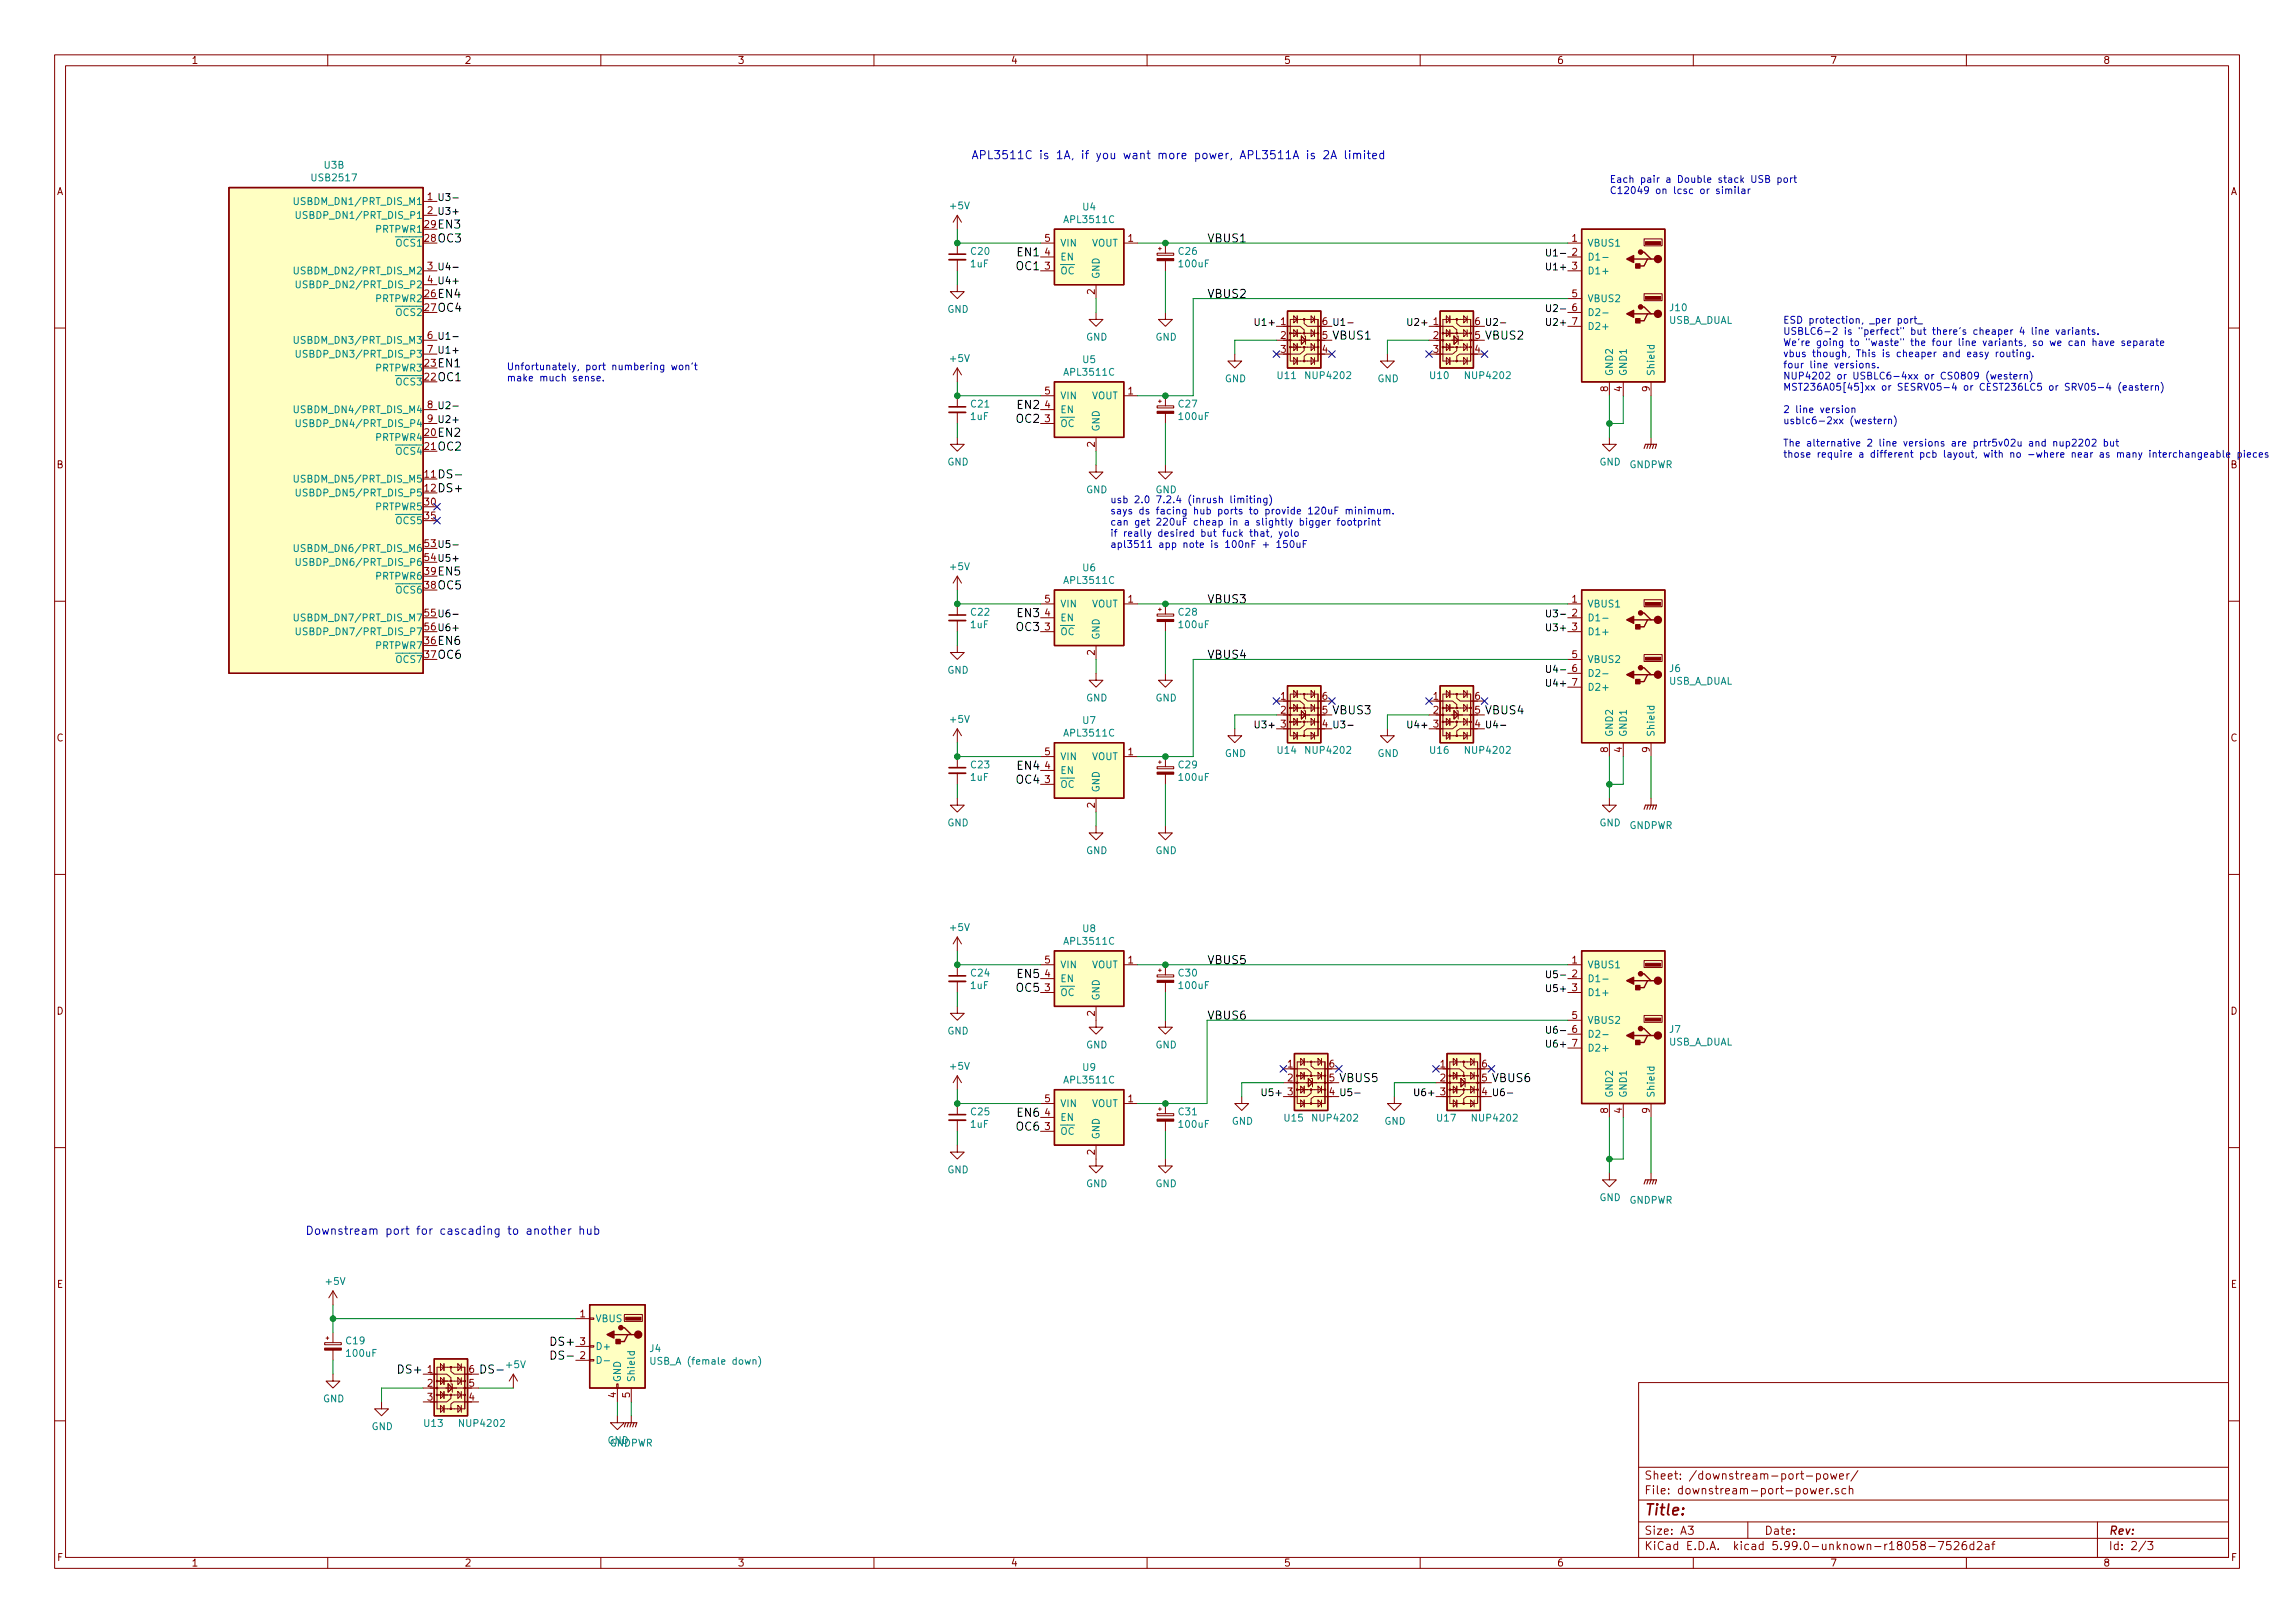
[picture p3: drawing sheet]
<svg xmlns="http://www.w3.org/2000/svg" width="420mm" height="297mm" viewBox="0 0 420 297" stroke-linecap="round" stroke-linejoin="round" font-family="sans-serif">
<defs><g id="words">
<text font-size="2.8" fill="#840000" x="301" y="277.3">Title:</text>
<g font-size="2.1" fill="#0000c2">
<text x="177.8" y="29.1">APL3511C is 1A, if you want more power, APL3511A is 2A limited</text>
<text x="55.9" y="226">Downstream port for cascading to another hub</text>
</g>
<g font-size="2.1">
<text x="80" y="41.8">EN3</text>
<text x="80" y="44.4">OC3</text>
<text x="186.4" y="46.9">EN1</text>
<text x="221" y="44.4">VBUS1</text>
<text x="186.2" y="49.4">OC1</text>
<text x="80" y="54.5">EN4</text>
<text x="80" y="57.1">OC4</text>
<text x="221" y="54.5">VBUS2</text>
<text x="243.8" y="62.1">VBUS1</text>
<text x="271.8" y="62.1">VBUS2</text>
<text x="80" y="69.8">OC1</text>
<text x="80" y="67.2">EN1</text>
<text x="186.2" y="77.4">OC2</text>
<text x="186.4" y="74.8">EN2</text>
<text x="80" y="82.5">OC2</text>
<text x="80" y="79.9">EN2</text>
<text x="80" y="87.5">DS-</text>
<text x="80" y="90.1">DS+</text>
<text x="80" y="107.9">OC5</text>
<text x="80" y="105.3">EN5</text>
<text x="186.4" y="112.9">EN3</text>
<text x="221" y="110.4">VBUS3</text>
<text x="80" y="118">EN6</text>
<text x="186.2" y="115.5">OC3</text>
<text x="80" y="120.6">OC6</text>
<text x="221" y="120.6">VBUS4</text>
<text x="243.8" y="130.7">VBUS3</text>
<text x="271.8" y="130.7">VBUS4</text>
<text x="186.2" y="143.4">OC4</text>
<text x="186.4" y="140.9">EN4</text>
<text x="186.4" y="179">EN5</text>
<text x="221" y="176.4">VBUS5</text>
<text x="186.2" y="181.5">OC5</text>
<text x="221" y="186.6">VBUS6</text>
<text x="245.1" y="198">VBUS5</text>
<text x="273" y="198">VBUS6</text>
<text x="186.2" y="206.9">OC6</text>
<text x="186.4" y="204.4">EN6</text>
<text x="73.4" y="251.4">DS+</text>
<text x="87.6" y="251.4">DS-</text>
<text x="101.3" y="246.3">DS+</text>
<text x="101.8" y="248.8">DS-</text>
</g>
<g font-size="2.1" fill="#840000">
<text x="301" y="273.5">File: downstream-port-power.sch</text>
<text x="301" y="270.8">Sheet: /downstream-port-power/</text>
<text x="301" y="280.9">Size: A3</text>
<text x="323" y="280.9">Date:</text>
<text x="386" y="280.9">Rev:</text>
<text x="301" y="283.7">KiCad E.D.A. kicad 5.99.0-unknown-r18058-7526d2af</text>
<text x="386" y="283.7">Id: 2/3</text>
</g>
<g font-size="1.8" fill="#840000">
<text x="35" y="11.7">1</text>
<text x="85" y="11.7">2</text>
<text x="135" y="11.7">3</text>
<text x="185" y="11.7">4</text>
<text x="235" y="11.7">5</text>
<text x="285" y="11.7">6</text>
<text x="335" y="11.7">7</text>
<text x="385" y="11.7">8</text>
<text x="10.3" y="35.7">A</text>
<text x="408.3" y="35.7">A</text>
<text x="77.8" y="41.7">29</text>
<text x="77.8" y="44.2">28</text>
<text x="191.3" y="46.8">4</text>
<text x="191.3" y="44.2">5</text>
<text x="206.5" y="44.2">1</text>
<text x="287.8" y="44.2">1</text>
<text x="191.3" y="49.3">3</text>
<text x="200.4" y="53.9" transform="rotate(-90 200.4 53.9)">2</text>
<text x="77.8" y="54.4">26</text>
<text x="77.8" y="56.9">27</text>
<text x="287.8" y="54.4">5</text>
<text x="234.5" y="62">2</text>
<text x="234.5" y="64.6">3</text>
<text x="242.1" y="64.6">4</text>
<text x="242.1" y="62">5</text>
<text x="262.4" y="62">2</text>
<text x="262.4" y="64.6">3</text>
<text x="270" y="64.6">4</text>
<text x="270" y="62">5</text>
<text x="77.8" y="69.6">22</text>
<text x="77.8" y="67.1">23</text>
<text x="294.4" y="71.6" transform="rotate(-90 294.4 71.6)">8</text>
<text x="296.9" y="71.6" transform="rotate(-90 296.9 71.6)">4</text>
<text x="302" y="71.6" transform="rotate(-90 302 71.6)">9</text>
<text x="191.3" y="77.3">3</text>
<text x="191.3" y="74.7">4</text>
<text x="191.3" y="72.2">5</text>
<text x="206.5" y="72.2">1</text>
<text x="77.8" y="79.8">20</text>
<text x="77.8" y="82.3">21</text>
<text x="200.4" y="81.8" transform="rotate(-90 200.4 81.8)">2</text>
<text x="10.3" y="85.7">B</text>
<text x="77.8" y="87.4">11</text>
<text x="77.8" y="90">12</text>
<text x="408.3" y="85.7">B</text>
<text x="77.8" y="92.5">30</text>
<text x="77.8" y="95">35</text>
<text x="77.8" y="107.7">38</text>
<text x="77.8" y="105.2">39</text>
<text x="191.3" y="112.8">4</text>
<text x="191.3" y="110.3">5</text>
<text x="206.5" y="110.3">1</text>
<text x="287.8" y="110.3">1</text>
<text x="77.8" y="117.9">36</text>
<text x="191.3" y="115.4">3</text>
<text x="200.4" y="119.9" transform="rotate(-90 200.4 119.9)">2</text>
<text x="77.8" y="120.4">37</text>
<text x="287.8" y="120.4">5</text>
<text x="234.5" y="128.1">1</text>
<text x="234.5" y="130.6">2</text>
<text x="242.1" y="130.6">5</text>
<text x="242.1" y="128.1">6</text>
<text x="262.4" y="128.1">1</text>
<text x="262.4" y="130.6">2</text>
<text x="270" y="130.6">5</text>
<text x="270" y="128.1">6</text>
<text x="10.3" y="135.7">C</text>
<text x="294.4" y="137.7" transform="rotate(-90 294.4 137.7)">8</text>
<text x="296.9" y="137.7" transform="rotate(-90 296.9 137.7)">4</text>
<text x="302" y="137.7" transform="rotate(-90 302 137.7)">9</text>
<text x="408.3" y="135.7">C</text>
<text x="191.3" y="143.3">3</text>
<text x="191.3" y="140.8">4</text>
<text x="191.3" y="138.2">5</text>
<text x="206.5" y="138.2">1</text>
<text x="200.4" y="147.8" transform="rotate(-90 200.4 147.8)">2</text>
<text x="191.3" y="178.9">4</text>
<text x="191.3" y="176.3">5</text>
<text x="206.5" y="176.3">1</text>
<text x="287.8" y="176.3">1</text>
<text x="10.3" y="185.7">D</text>
<text x="191.3" y="181.4">3</text>
<text x="200.4" y="185.9" transform="rotate(-90 200.4 185.9)">2</text>
<text x="408.3" y="185.7">D</text>
<text x="287.8" y="186.5">5</text>
<text x="235.7" y="195.4">1</text>
<text x="235.7" y="197.9">2</text>
<text x="243.3" y="197.9">5</text>
<text x="243.3" y="195.4">6</text>
<text x="263.7" y="195.4">1</text>
<text x="263.7" y="197.9">2</text>
<text x="271.3" y="197.9">5</text>
<text x="271.3" y="195.4">6</text>
<text x="191.3" y="201.7">5</text>
<text x="206.5" y="201.7">1</text>
<text x="294.4" y="203.7" transform="rotate(-90 294.4 203.7)">8</text>
<text x="296.9" y="203.7" transform="rotate(-90 296.9 203.7)">4</text>
<text x="302" y="203.7" transform="rotate(-90 302 203.7)">9</text>
<text x="191.3" y="206.8">3</text>
<text x="191.3" y="204.3">4</text>
<text x="200.4" y="211.3" transform="rotate(-90 200.4 211.3)">2</text>
<text x="10.4" y="235.7">E</text>
<text x="408.4" y="235.7">E</text>
<text x="106.2" y="241.1">1</text>
<text x="78.2" y="251.2">1</text>
<text x="85.9" y="251.2">6</text>
<text x="106.2" y="248.7">2</text>
<text x="106.2" y="246.2">3</text>
<text x="78.2" y="253.8">2</text>
<text x="78.2" y="256.3">3</text>
<text x="85.9" y="256.3">4</text>
<text x="85.9" y="253.8">5</text>
<text x="112.8" y="255.8" transform="rotate(-90 112.8 255.8)">4</text>
<text x="115.3" y="255.8" transform="rotate(-90 115.3 255.8)">5</text>
<text x="10.4" y="285.7">F</text>
<text x="35" y="286.7">1</text>
<text x="85" y="286.7">2</text>
<text x="135" y="286.7">3</text>
<text x="185" y="286.7">4</text>
<text x="235" y="286.7">5</text>
<text x="285" y="286.7">6</text>
<text x="335" y="286.7">7</text>
<text x="385" y="286.7">8</text>
<text x="408.4" y="285.7">F</text>
</g>
<g font-size="1.8" fill="#008484">
<text x="57.3" y="33.2">USB2517</text>
<text x="59.4" y="30.9">U3B</text>
<text x="55.1" y="37.5">USBDM_DN1/PRT_DIS_M1</text>
<text x="55.6" y="40">USBDP_DN1/PRT_DIS_P1</text>
<text x="174" y="38.3">+5V</text>
<text x="195" y="40.8">APL3511C</text>
<text x="198.3" y="38.5">U4</text>
<text x="68.8" y="42.6">PRTPWR1</text>
<text x="72.7" y="45.1">OCS1</text>
<text x="177.8" y="46.6">C20</text>
<text x="194.1" y="47.7">EN</text>
<text x="194.1" y="45.1">VIN</text>
<text x="199.8" y="45.1">VOUT</text>
<text x="215.8" y="46.6">C26</text>
<text x="290.6" y="45.1">VBUS1</text>
<text x="290.6" y="47.7">D1-</text>
<text x="55.1" y="50.2">USBDM_DN2/PRT_DIS_M2</text>
<text x="55.6" y="52.7">USBDP_DN2/PRT_DIS_P2</text>
<text x="177.7" y="48.9">1uF</text>
<text x="194.1" y="50.2">OC</text>
<text x="201.3" y="51.1" transform="rotate(-90 201.3 51.1)">GND</text>
<text x="216" y="48.9">100uF</text>
<text x="290.6" y="50.2">D1+</text>
<text x="68.8" y="55.3">PRTPWR2</text>
<text x="72.7" y="57.8">OCS2</text>
<text x="173.4" y="57.2">GND</text>
<text x="290.6" y="55.3">VBUS2</text>
<text x="290.6" y="57.8">D2-</text>
<text x="305.4" y="59.3">USB_A_DUAL</text>
<text x="305.8" y="56.9">J10</text>
<text x="55.1" y="62.9">USBDM_DN3/PRT_DIS_M3</text>
<text x="55.6" y="65.4">USBDP_DN3/PRT_DIS_P3</text>
<text x="198.8" y="62.3">GND</text>
<text x="211.5" y="62.3">GND</text>
<text x="290.6" y="60.4">D2+</text>
<text x="68.8" y="68">PRTPWR3</text>
<text x="72.7" y="70.5">OCS3</text>
<text x="174" y="66.2">+5V</text>
<text x="195" y="68.8">APL3511C</text>
<text x="198.3" y="66.4">U5</text>
<text x="224.2" y="69.9">GND</text>
<text x="233.9" y="69.4">U11</text>
<text x="239.3" y="69.4">NUP4202</text>
<text x="252.2" y="69.9">GND</text>
<text x="261.9" y="69.4">U10</text>
<text x="268.5" y="69.4">NUP4202</text>
<text x="295.3" y="68.9" transform="rotate(-90 295.3 68.9)">GND2</text>
<text x="297.8" y="68.9" transform="rotate(-90 297.8 68.9)">GND1</text>
<text x="302.9" y="68.9" transform="rotate(-90 302.9 68.9)">Shield</text>
<text x="55.1" y="75.6">USBDM_DN4/PRT_DIS_M4</text>
<text x="177.7" y="76.9">1uF</text>
<text x="177.8" y="74.6">C21</text>
<text x="194.1" y="75.6">EN</text>
<text x="194.1" y="73.1">VIN</text>
<text x="199.8" y="73.1">VOUT</text>
<text x="215.8" y="74.6">C27</text>
<text x="216" y="76.9">100uF</text>
<text x="55.6" y="78.1">USBDP_DN4/PRT_DIS_P4</text>
<text x="68.8" y="80.7">PRTPWR4</text>
<text x="72.7" y="83.2">OCS4</text>
<text x="194.1" y="78.1">OC</text>
<text x="201.3" y="79" transform="rotate(-90 201.3 79)">GND</text>
<text x="55.1" y="88.3">USBDM_DN5/PRT_DIS_M5</text>
<text x="173.4" y="85.2">GND</text>
<text x="292.8" y="85.2">GND</text>
<text x="298.2" y="85.7">GNDPWR</text>
<text x="55.6" y="90.8">USBDP_DN5/PRT_DIS_P5</text>
<text x="68.8" y="93.4">PRTPWR5</text>
<text x="72.7" y="95.9">OCS5</text>
<text x="198.8" y="90.3">GND</text>
<text x="211.5" y="90.3">GND</text>
<text x="55.1" y="101">USBDM_DN6/PRT_DIS_M6</text>
<text x="55.6" y="103.5">USBDP_DN6/PRT_DIS_P6</text>
<text x="68.8" y="106.1">PRTPWR6</text>
<text x="174" y="104.3">+5V</text>
<text x="195" y="106.9">APL3511C</text>
<text x="198.3" y="104.5">U6</text>
<text x="55.1" y="113.7">USBDM_DN7/PRT_DIS_M7</text>
<text x="72.7" y="108.6">OCS6</text>
<text x="177.8" y="112.7">C22</text>
<text x="194.1" y="113.7">EN</text>
<text x="194.1" y="111.2">VIN</text>
<text x="199.8" y="111.2">VOUT</text>
<text x="215.8" y="112.7">C28</text>
<text x="290.6" y="111.2">VBUS1</text>
<text x="290.6" y="113.7">D1-</text>
<text x="55.6" y="116.2">USBDP_DN7/PRT_DIS_P7</text>
<text x="68.8" y="118.8">PRTPWR7</text>
<text x="177.7" y="115">1uF</text>
<text x="194.1" y="116.2">OC</text>
<text x="201.3" y="117.1" transform="rotate(-90 201.3 117.1)">GND</text>
<text x="216" y="115">100uF</text>
<text x="290.6" y="116.2">D1+</text>
<text x="72.7" y="121.3">OCS7</text>
<text x="173.4" y="123.3">GND</text>
<text x="290.6" y="121.3">VBUS2</text>
<text x="290.6" y="123.9">D2-</text>
<text x="305.4" y="125.3">USB_A_DUAL</text>
<text x="305.7" y="123">J6</text>
<text x="198.8" y="128.4">GND</text>
<text x="211.5" y="128.4">GND</text>
<text x="290.6" y="126.4">D2+</text>
<text x="174" y="132.3">+5V</text>
<text x="195" y="134.8">APL3511C</text>
<text x="198.3" y="132.5">U7</text>
<text x="233.9" y="137.9">U14</text>
<text x="239.3" y="137.9">NUP4202</text>
<text x="261.9" y="137.9">U16</text>
<text x="268.5" y="137.9">NUP4202</text>
<text x="295.3" y="134.9" transform="rotate(-90 295.3 134.9)">GND2</text>
<text x="297.8" y="134.9" transform="rotate(-90 297.8 134.9)">GND1</text>
<text x="302.9" y="134.9" transform="rotate(-90 302.9 134.9)">Shield</text>
<text x="177.7" y="142.9">1uF</text>
<text x="177.8" y="140.6">C23</text>
<text x="194.1" y="141.6">EN</text>
<text x="194.1" y="139.1">VIN</text>
<text x="199.8" y="139.1">VOUT</text>
<text x="215.8" y="140.6">C29</text>
<text x="216" y="142.9">100uF</text>
<text x="224.2" y="138.5">GND</text>
<text x="252.2" y="138.5">GND</text>
<text x="194.1" y="144.2">OC</text>
<text x="201.3" y="145.1" transform="rotate(-90 201.3 145.1)">GND</text>
<text x="173.4" y="151.2">GND</text>
<text x="292.8" y="151.2">GND</text>
<text x="298.2" y="151.7">GNDPWR</text>
<text x="198.8" y="156.3">GND</text>
<text x="211.5" y="156.3">GND</text>
<text x="174" y="170.4">+5V</text>
<text x="195" y="172.9">APL3511C</text>
<text x="198.3" y="170.6">U8</text>
<text x="177.8" y="178.7">C24</text>
<text x="194.1" y="179.7">EN</text>
<text x="194.1" y="177.2">VIN</text>
<text x="199.8" y="177.2">VOUT</text>
<text x="215.8" y="178.7">C30</text>
<text x="290.6" y="177.2">VBUS1</text>
<text x="290.6" y="179.7">D1-</text>
<text x="177.7" y="181">1uF</text>
<text x="194.1" y="182.3">OC</text>
<text x="201.3" y="183.2" transform="rotate(-90 201.3 183.2)">GND</text>
<text x="216" y="181">100uF</text>
<text x="290.6" y="182.3">D1+</text>
<text x="173.4" y="189.3">GND</text>
<text x="198.8" y="191.9">GND</text>
<text x="211.5" y="191.9">GND</text>
<text x="290.6" y="187.4">VBUS2</text>
<text x="290.6" y="189.9">D2-</text>
<text x="305.4" y="191.3">USB_A_DUAL</text>
<text x="305.7" y="189">J7</text>
<text x="174" y="195.8">+5V</text>
<text x="198.3" y="196">U9</text>
<text x="290.6" y="192.4">D2+</text>
<text x="194.1" y="202.6">VIN</text>
<text x="195" y="198.3">APL3511C</text>
<text x="199.8" y="202.6">VOUT</text>
<text x="295.3" y="201" transform="rotate(-90 295.3 201)">GND2</text>
<text x="297.8" y="201" transform="rotate(-90 297.8 201)">GND1</text>
<text x="302.9" y="201" transform="rotate(-90 302.9 201)">Shield</text>
<text x="177.7" y="206.4">1uF</text>
<text x="177.8" y="204.1">C25</text>
<text x="194.1" y="207.7">OC</text>
<text x="194.1" y="205.1">EN</text>
<text x="201.3" y="208.6" transform="rotate(-90 201.3 208.6)">GND</text>
<text x="215.8" y="204.1">C31</text>
<text x="216" y="206.4">100uF</text>
<text x="225.5" y="205.8">GND</text>
<text x="235.2" y="205.2">U15</text>
<text x="240.6" y="205.2">NUP4202</text>
<text x="253.4" y="205.8">GND</text>
<text x="263.1" y="205.2">U17</text>
<text x="269.8" y="205.2">NUP4202</text>
<text x="173.4" y="214.7">GND</text>
<text x="198.8" y="217.3">GND</text>
<text x="211.5" y="217.3">GND</text>
<text x="292.8" y="219.8">GND</text>
<text x="298.2" y="220.3">GNDPWR</text>
<text x="59.7" y="235.1">+5V</text>
<text x="109" y="242">VBUS</text>
<text x="63.4" y="246">C19</text>
<text x="63.6" y="248.3">100uF</text>
<text x="92.8" y="250.4">+5V</text>
<text x="109" y="247.1">D+</text>
<text x="119" y="247.4">J4</text>
<text x="120" y="249.8">USB_A (female down)</text>
<text x="59.1" y="256.6">GND</text>
<text x="113.7" y="253" transform="rotate(-90 113.7 253)">GND</text>
<text x="116.2" y="253" transform="rotate(-90 116.2 253)">Shield</text>
<text x="68" y="261.7">GND</text>
<text x="77.7" y="261.1">U13</text>
<text x="84.4" y="261.1">NUP4202</text>
<text x="111.2" y="264.3">GND</text>
<text x="111.5" y="264.7">GNDPWR</text>
</g>
<g font-size="1.8" fill="#0000c2">
<text x="294.6" y="33.5">Each pair a Double stack USB port</text>
<text x="294.6" y="35.5">C12049 on lcsc or similar</text>
<text x="326.4" y="59.2">ESD protection, _per port_</text>
<text x="326.4" y="61.3">USBLC6-2 is &quot;perfect&quot; but there's cheaper 4 line variants.</text>
<text x="326.4" y="63.3">We're going to &quot;waste&quot; the four line variants, so we can have separate</text>
<text x="326.4" y="65.4">vbus though, This is cheaper and easy routing.</text>
<text x="92.7" y="67.7">Unfortunately, port numbering won't</text>
<text x="92.7" y="69.8">make much sense.</text>
<text x="326.4" y="67.4">four line versions.</text>
<text x="326.4" y="69.4">NUP4202 or USBLC6-4xx or CS0809 (western)</text>
<text x="326.4" y="71.5">MST236A05[45]xx or SESRV05-4 or CEST236LC5 or SRV05-4 (eastern)</text>
<text x="326.4" y="75.6">2 line version</text>
<text x="326.4" y="77.6">usblc6-2xx (western)</text>
<text x="326.4" y="81.7">The alternative 2 line versions are prtr5v02u and nup2202 but</text>
<text x="326.4" y="83.8">those require a different pcb layout, with no -where near as many interchangeable pieces</text>
<text x="203.2" y="92.1">usb 2.0 7.2.4 (inrush limiting)</text>
<text x="203.2" y="94.1">says ds facing hub ports to provide 120uF minimum.</text>
<text x="203.2" y="96.2">can get 220uF cheap in a slightly bigger footprint</text>
<text x="203.2" y="98.2">if really desired but fuck that, yolo</text>
<text x="203.2" y="100.3">apl3511 app note is 100nF + 150uF</text>
</g>
<g font-size="1.8">
<text x="78.2" y="36.6">1 U3-</text>
<text x="78.2" y="39.2">2 U3+</text>
<text x="284.2" y="46.9">U1- 2</text>
<text x="78.2" y="49.3">3 U4-</text>
<text x="78.2" y="51.9">4 U4+</text>
<text x="283.7" y="49.5">U1+ 3</text>
<text x="230.4" y="59.6">U1+ 1</text>
<text x="242.1" y="59.5">6 U1-</text>
<text x="258.3" y="59.6">U2+ 1</text>
<text x="270" y="59.5">6 U2-</text>
<text x="283.7" y="59.6">U2+ 7</text>
<text x="284.2" y="57.1">U2- 6</text>
<text x="78.2" y="62">6 U1-</text>
<text x="78.2" y="64.6">7 U1+</text>
<text x="78.2" y="74.7">8 U2-</text>
<text x="78.2" y="77.3">9 U2+</text>
<text x="77.8" y="100.1">53U5-</text>
<text x="77.8" y="102.7">54U5+</text>
<text x="77.8" y="112.8">55U6-</text>
<text x="284.2" y="113">U3- 2</text>
<text x="77.8" y="115.4">56U6+</text>
<text x="283.7" y="115.5">U3+ 3</text>
<text x="283.7" y="125.7">U4+ 7</text>
<text x="284.2" y="123.1">U4- 6</text>
<text x="230.4" y="133.3">U3+ 3</text>
<text x="242.1" y="133.1">4 U3-</text>
<text x="258.3" y="133.3">U4+ 3</text>
<text x="270" y="133.1">4 U4-</text>
<text x="284.2" y="179">U5- 2</text>
<text x="283.7" y="181.5">U5+ 3</text>
<text x="283.7" y="191.7">U6+ 7</text>
<text x="284.2" y="189.2">U6- 6</text>
<text x="231.7" y="200.6">U5+ 3</text>
<text x="243.3" y="200.4">4 U5-</text>
<text x="259.6" y="200.6">U6+ 3</text>
<text x="271.3" y="200.4">4 U6-</text>
</g>
</g></defs>
<g fill="none" stroke="#840000" stroke-width=".18">
<path d="M10 10h400v277h-400zM12 12h396v273h-396zM60 10v2M110 10v2M160 10v2M210 10v2M260 10v2M310 10v2M360 10v2M77.5 36.9h2.5M77.5 39.4h2.5M175.3 39.4v2.5"/>
<path d="M175.3 39.4l-.8 1.3M175.3 39.4l.7 1.3M77.5 49.6h2.5M77.5 52.1h2.5M175.3 52.1v1.3h1.2l-1.2 1.2-1.3-1.2h1.3M175.3 44.5v2M175.3 47.5v2.1M190.5 44.5h2.5M190.5 47h2.5M190.5 49.6h2.5M200.7 57.2v1.3h1.2l-1.2 1.2-1.3-1.2h1.3M200.7 52.1v2.5"/>
<path d="M205.7 44.5h2.6M211.8 46.3h3.1v.4h-3.1zM212.1 45.5h.5M212.3 45.2v.6M213.4 57.2v1.3h1.2l-1.2 1.2-1.3-1.2h1.3M213.4 44.5v1.8M213.4 47.7v1.9M233.7 59.7h2.5M234.9 59.7h3.1l.8 .7v.6M236.2 58.5h5.1v7.6h-5.1zM236.9 57.8l.6 .7-.6 .6zM237.5 57.8v1.3"/>
<path d="M238.8 58.3v.9l.6 .5h3.2M240 57.8l.7 .7-.7 .6zM240.7 57.8v1.3M241.3 59.7h2.5M261.6 59.7h2.6M262.9 59.7h3l.8 .7v.6M264.2 58.5h5v7.6h-5zM264.8 57.8l.6 .7-.6 .6zM265.4 57.8v1.3M266.7 58.3v.9l.6 .5h3.2M268 57.8l.6 .7-.6 .6zM268.6 57.8v1.3"/>
<path d="M269.2 59.7h2.6M287 44.5h2.6M287 47h2.6M287 49.6h2.6M287 54.6h2.6M287 57.2h2.6M287 59.7h2.6M301 53.8h3.3v1.2h-3.3zM301 43.7h3.3v1.3h-3.3zM10 60h2M77.5 77.5h2.5M77.5 75h2.5"/>
<path d="M77.5 62.3h2.5M77.5 64.8h2.5M175.3 67.3v2.6M175.3 72.4v2.1M175.3 75.5v2M175.3 67.3l-.8 1.3M175.3 67.3l.7 1.3M190.5 72.4h2.5M190.5 77.5h2.5M190.5 75h2.5M205.7 72.4h2.6M211.8 74.3h3.1v.4h-3.1z"/>
<path d="M212.1 73.4h.5M212.3 73.2v.5M213.4 72.4v1.9M213.4 75.7v1.8M226.1 64.8v1.3h1.2l-1.2 1.2-1.3-1.2h1.3M233.7 62.3h10.1M233.7 64.8h2.5M236.2 61h5.1M236.2 63.5h5.1M236.9 60.4l.6 .6-.6 .6zM236.9 62.9l.6 .6-.6 .7zM236.9 65.4l.6 .7-.6 .6z"/>
<path d="M237.5 60.4v1.2M237.5 62.9v1.3M237.5 65.4v1.3M238.3 61.5l.7 .8-.7 .7zM238.8 61.5h.2v1.5M238.8 63.4v.8l-.8 .6h-3.1M240 60.4l.7 .6-.7 .6zM240 62.9l.7 .6-.7 .7zM240 65.4l.7 .7-.7 .6zM240.7 60.4v1.2M240.7 62.9v1.3M240.7 65.4v1.3"/>
<path d="M241.3 64.8h2.5M242.6 64.8h-3.3l-.5 .4v.9M254 64.8v1.3h1.3l-1.3 1.2-1.3-1.2h1.3M261.6 62.3h10.2M261.6 64.8h2.6M264.2 61h5M264.2 63.5h5M264.8 60.4l.6 .6-.6 .6zM264.8 62.9l.6 .6-.6 .7zM264.8 65.4l.6 .7-.6 .6zM265.4 60.4v1.2M265.4 62.9v1.3"/>
<path d="M265.4 65.4v1.3M266.2 61.5l.8 .8-.8 .7zM266.7 61.5h.3v1.5M266.7 63.4v.8l-.8 .6h-3M268 60.4l.6 .6-.6 .6zM268 62.9l.6 .6-.6 .7zM268 65.4l.6 .7-.6 .6zM268.6 60.4v1.2M268.6 62.9v1.3M268.6 65.4v1.3M269.2 64.8h2.6M270.5 64.8h-3.3l-.5 .4v.9"/>
<path d="M294.6 69.9v2.5M297.2 69.9v2.5M302.3 69.9v2.5M408 60h2M77.5 87.7h2.5M77.5 82.6h2.5M175.3 80v1.3h1.2l-1.2 1.3-1.3-1.3h1.3M200.7 85.1v1.3h1.2l-1.2 1.3-1.3-1.3h1.3M200.7 80v2.6M213.4 85.1v1.3h1.2l-1.2 1.3-1.3-1.3h1.3M294.6 80v1.3h1.3l-1.3 1.3-1.2-1.3h1.2M302.3 80v1.3"/>
<path d="M10 110h2M175.3 118.1v1.3h1.2l-1.2 1.3-1.3-1.3h1.3M175.3 105.4v2.6M175.3 110.5v2.1M175.3 113.6v2M175.3 105.4l-.8 1.3M175.3 105.4l.7 1.3M190.5 110.5h2.5M190.5 115.6h2.5M190.5 113.1h2.5M200.7 118.1v2.6M205.7 110.5h2.6"/>
<path d="M211.8 112.4h3.1v.4h-3.1zM212.1 111.5h.5M212.3 111.3v.5M213.4 110.5v1.9M213.4 113.8v1.8M287 110.5h2.6M287 115.6h2.6M287 113.1h2.6M301 119.8h3.3v1.3h-3.3zM301 109.8h3.3v1.2h-3.3zM408 110h2M175.3 133.4v2.5"/>
<path d="M175.3 138.5v2M175.3 133.4l-.8 1.3M175.3 133.4l.7 1.3M190.5 138.5h2.5M200.7 123.2v1.3h1.2l-1.2 1.3-1.3-1.3h1.3M205.7 138.5h2.6M212.1 139.5h.5M212.3 139.2v.5M213.4 123.2v1.3h1.2l-1.2 1.3-1.3-1.3h1.3M213.4 138.5v1.8M226.1 133.4v1.3h1.2l-1.2 1.2-1.3-1.2h1.3M233.7 130.8h10.1"/>
<path d="M233.7 128.3h2.5M233.7 133.4h2.5M234.9 128.3h3.1l.8 .6v.7M236.2 127h5.1v7.7h-5.1zM236.2 129.6h5.1M236.2 132.1h5.1M236.9 126.4l.6 .6-.6 .7zM236.9 128.9l.6 .7-.6 .6zM236.9 131.5l.6 .6-.6 .7zM236.9 134l.6 .7-.6 .6zM237.5 126.4v1.3M237.5 128.9v1.3"/>
<path d="M237.5 131.5v1.3M237.5 134v1.3M238.3 130.1l.7 .7-.7 .8zM238.8 130.1h.2v1.5M238.8 126.9v.9l.6 .5h3.2M238.8 132v.8l-.8 .6h-3.1M240 126.4l.7 .6-.7 .7zM240 128.9l.7 .7-.7 .6zM240 131.5l.7 .6-.7 .7zM240 134l.7 .7-.7 .6zM240.7 126.4v1.3M240.7 128.9v1.3"/>
<path d="M240.7 131.5v1.3M240.7 134v1.3M241.3 128.3h2.5M241.3 133.4h2.5M242.6 133.4h-3.3l-.5 .4v.9M254 133.4v1.3h1.3l-1.3 1.2-1.3-1.2h1.3M261.6 130.8h10.2M261.6 128.3h2.6M261.6 133.4h2.6M262.9 128.3h3l.8 .6v.7M264.2 127h5v7.7h-5zM264.2 129.6h5"/>
<path d="M264.2 132.1h5M264.8 126.4l.6 .6-.6 .7zM264.8 128.9l.6 .7-.6 .6zM264.8 131.5l.6 .6-.6 .7zM264.8 134l.6 .7-.6 .6zM265.4 126.4v1.3M265.4 128.9v1.3M265.4 131.5v1.3M265.4 134v1.3M266.2 130.1l.8 .7-.8 .8zM266.7 130.1h.3v1.5M266.7 126.9v.9l.6 .5h3.2"/>
<path d="M266.7 132v.8l-.8 .6h-3M268 126.4l.6 .6-.6 .7zM268 128.9l.6 .7-.6 .6zM268 131.5l.6 .6-.6 .7zM268 134l.6 .7-.6 .6zM268.6 126.4v1.3M268.6 128.9v1.3M268.6 131.5v1.3M268.6 134v1.3M269.2 128.3h2.6M269.2 133.4h2.6M270.5 133.4h-3.3l-.5 .4v.9"/>
<path d="M287 120.7h2.6M287 123.2h2.6M287 125.8h2.6M294.6 135.9v2.6M297.2 135.9v2.6M302.3 135.9v2.6M175.3 146.1v1.3h1.2l-1.2 1.2-1.3-1.2h1.3M175.3 141.5v2M190.5 143.5h2.5M190.5 141h2.5M200.7 151.2v1.2h1.2l-1.2 1.3-1.3-1.3h1.3M200.7 146.1v2.5"/>
<path d="M211.8 140.3h3.1v.4h-3.1zM213.4 151.2v1.2h1.2l-1.2 1.3-1.3-1.3h1.3M213.4 141.7v1.8M294.6 146.1v1.3h1.3l-1.3 1.2-1.2-1.2h1.2M302.3 146.1v1.3M10 160h2M175.3 171.5v2.5M175.3 176.6v2M175.3 179.6v2M175.3 171.5l-.8 1.3M175.3 171.5l.7 1.3M190.5 176.6h2.5"/>
<path d="M190.5 179.1h2.5M205.7 176.6h2.6M211.8 178.4h3.1v.4h-3.1zM212.1 177.6h.5M212.3 177.3v.5M213.4 176.6v1.8M213.4 179.8v1.8M287 176.6h2.6M287 179.1h2.6M301 175.8h3.3v1.3h-3.3zM408 160h2M175.3 184.2v1.3h1.2l-1.2 1.2-1.3-1.2h1.3"/>
<path d="M175.3 196.9v2.5M175.3 196.9l-.8 1.3M175.3 196.9l.7 1.3M190.5 181.6h2.5M200.7 184.2v3.8h1.2l-1.2 1.3-1.3-1.3h1.3M213.4 186.7v1.3h1.2l-1.2 1.3-1.3-1.3h1.3M234.9 198.2h10.2M234.9 195.6h2.6M236.2 195.6h3.1l.7 .7v.6M237.5 194.3h5.1v7.7h-5.1zM237.5 196.9h5.1M237.5 199.4h5.1"/>
<path d="M238.1 193.7l.7 .6-.7 .7zM238.1 196.3l.7 .6-.7 .6zM238.1 198.8l.7 .6-.7 .7zM238.8 193.7v1.3M238.8 196.3v1.2M238.8 198.8v1.3M239.5 197.4l.8 .8-.8 .7zM240 197.4h.3v1.5M240 194.2v.9l.7 .5h3.1M240 199.3v.8l-.7 .6h-3.1M241.3 193.7l.6 .6-.6 .7zM241.3 196.3l.6 .6-.6 .6z"/>
<path d="M241.3 198.8l.6 .6-.6 .7zM241.9 193.7v1.3M241.9 196.3v1.2M241.9 198.8v1.3M242.6 195.6h2.5M262.9 198.2h10.1M262.9 195.6h2.5M264.2 195.6h3l.8 .7v.6M265.4 194.3h5.1v7.7h-5.1zM265.4 196.9h5.1M265.4 199.4h5.1M266.1 193.7l.6 .6-.6 .7z"/>
<path d="M266.1 196.3l.6 .6-.6 .6zM266.1 198.8l.6 .6-.6 .7zM266.7 193.7v1.3M266.7 196.3v1.2M266.7 198.8v1.3M267.5 197.4l.7 .8-.7 .7zM268 197.4h.2v1.5M268 194.2v.9l.6 .5h3.2M268 199.3v.8l-.8 .6h-3M269.2 193.7l.7 .6-.7 .7zM269.2 196.3l.7 .6-.7 .6zM269.2 198.8l.7 .6-.7 .7z"/>
<path d="M269.9 193.7v1.3M269.9 196.3v1.2M269.9 198.8v1.3M270.5 195.6h2.5M287 181.6h2.6M287 186.7h2.6M287 189.3h2.6M287 191.8h2.6M301 185.8h3.3v1.3h-3.3zM10 210h2M175.3 209.6v1.3h1.2l-1.2 1.2-1.3-1.2h1.3M175.3 202v2"/>
<path d="M175.3 205v2M190.5 202h2.5M190.5 207h2.5M190.5 204.5h2.5M200.7 209.6v3.8h1.2l-1.2 1.3-1.3-1.3h1.3M205.7 202h2.6M211.8 203.8h3.1v.4h-3.1zM212.1 203h.5M212.3 202.7v.5M213.4 212.1v1.3h1.2l-1.2 1.3-1.3-1.3h1.3M213.4 202v1.8M213.4 205.2v1.8"/>
<path d="M227.3 200.7v1.3h1.3l-1.3 1.2-1.2-1.2h1.2M234.9 200.7h2.6M238.1 201.3l.7 .7-.7 .6zM238.8 201.3v1.3M241.3 201.3l.6 .7-.6 .6zM241.9 201.3v1.3M242.6 200.7h2.5M243.8 200.7h-3.3l-.5 .4v.9M255.3 200.7v1.3h1.2l-1.2 1.2-1.3-1.2h1.3M262.9 200.7h2.5M266.1 201.3l.6 .7-.6 .6zM266.7 201.3v1.3"/>
<path d="M269.2 201.3l.7 .7-.7 .6zM269.9 201.3v1.3M270.5 200.7h2.5M271.8 200.7h-3.3l-.5 .4v.9M294.6 214.7v1.2h1.3l-1.3 1.3-1.2-1.3h1.2M294.6 202v2.5M297.2 202v2.5M302.3 202v2.5M302.3 214.7v1.2M408 210h2M61 236.3v2.5M61 236.3l-.8 1.2"/>
<path d="M61 236.3l.7 1.2M59.4 245.7h3.1v.4h-3.1zM59.7 244.9h.5M59.9 244.6v.5M61 251.5v1.3h1.2l-1.2 1.2-1.3-1.2h1.3M61 243.9v1.8M61 247.1v1.9M69.8 256.6v1.2h1.3l-1.3 1.3-1.2-1.3h1.2M77.5 254h10.1M77.5 251.5h2.5M77.5 256.6h2.5M78.7 251.5h3.1l.7 .6v.7"/>
<path d="M80 250.2h5.1v7.6h-5.1zM80 252.8h5.1M80 255.3h5.1M80.6 249.6l.7 .6-.7 .7zM80.6 252.1l.7 .7-.7 .6zM80.6 254.7l.7 .6-.7 .6zM80.6 257.2l.7 .6-.7 .7zM81.3 249.6v1.3M81.3 252.1v1.3M81.3 254.7v1.2M81.3 257.2v1.3M82 253.3l.8 .7-.8 .8z"/>
<path d="M82.5 253.3h.3v1.5M82.5 250.1v.9l.7 .5h3.2M82.5 255.2v.7l-.7 .7h-3.1M83.8 249.6l.7 .6-.7 .7zM83.8 252.1l.7 .7-.7 .6zM83.8 254.7l.7 .6-.7 .6zM83.8 257.2l.7 .6-.7 .7zM84.5 249.6v1.3M84.5 252.1v1.3M84.5 254.7v1.2M84.5 257.2v1.3M85.1 251.5h2.5"/>
<path d="M85.1 256.6h2.5M86.4 256.6h-3.3l-.6 .4v.8M94 251.5l-.8 1.3M94 251.5v2.5M94 251.5l.7 1.3M105.4 241.3h2.5M105.4 249h2.5M105.4 246.4h2.5M107.9 248.8h.8v.3h-.8zM107.9 246.3h.8v.2h-.8zM107.9 241.2h.8v.3h-.8zM112.9 253.3h.3v.7h-.3z"/>
<path d="M113 259.1v1.3h1.3l-1.3 1.3-1.2-1.3h1.2M113 254v2.6M114.3 240.6h3.3v1.2h-3.3zM115.6 254v2.6M115.6 259.1v1.3M300 253h108v32h-108zM10 260h2M300 278.5h108M300 274.5h108M300 268.5h108M309.1 279.3h.9l-.5 .6 .4 .1v.7l-.2 .1h-.4l-.2-.1M320 278.5v3"/>
<path d="M330.7 270.1h1.2M331.4 272.4l.3 1 .3-.7 .3 .7 .3-1M332.6 269.8l.4-.1 .3 .3v.4l-.2 .2h-.5M332.6 269.7v1.5M333.1 272.9l.7-.1-.1-.3-.4-.1-.2 .2v.7h.6M333.9 269.9l.2-.2 .5 .2v.5l-.1 .2-.4 .1-.2-.1zM334.4 272.4v1M334.9 272.4l-.3 .1-.2 .2M335.1 269.7l.3 1 .3-.7 .3 .7 .3-1M335.4 273.3v.1M336.6 272.5l-.4-.1-.2 .2 .1 .2 .5 .2v.3h-.6M336.8 270.2l.7-.1-.1-.3-.4-.1-.2 .2v.7h.6"/>
<path d="M337.9 272.5l-.4-.1-.3 .3v.4l.2 .2h.5M338.1 269.7v1M338.6 272.6l.2-.2 .3 .1 .1 .9M338.6 269.7l-.3 .1-.2 .2M338.6 271.9v1.5M340.1 269.1l-1.2 2M384 278.5v6.5M408 260h2M60 285v2M110 285v2M160 285v2M210 285v2"/>
<path d="M260 285v2M300 281.5h108M310 285v2M351.9 282.8l-.3-.3 .1-.2 .2-.2 .5 .1 .1 .2-.1 .2-.6 .2-.2 .2 .1 .5 .2 .1 .5-.1 .1-.2-.1-.4-.2-.1M353.1 283h1.2M354.9 282.1h1l-.7 1.5M357.1 282.1h-.7v.7l.2-.1 .5 .1 .1 .2-.1 .5-.2 .1-.5-.1M357.8 282.3l.6-.2 .2 .2v.2l-.9 1.1h.9M359.9 282.1a.6 .6 0 0 0-.7 .7v.5l.2 .2 .4 .1 .2-.1 .1-.5-.2-.2-.4-.1-.3 .3M360 285v2M361.4 282.7l-.5-.1-.3 .3v.4l.2 .2h.6M361.4 282.1v1.5"/>
<path d="M362 282.3l.6-.2 .2 .2 .1 .2-1 1.1h1M363.5 282.7h.6v.9M364.1 283h-.5a.29 .29 0 0 0-.2 .3 .29 .29 0 0 0 .2 .3l.5-.1M364.6 282.6h.6M365.2 282.1l-.3 .2v1.3M392.9 282l-1.3 2M393.2 282.1h.9l-.5 .6 .5 .1v.7l-.3 .1h-.4l-.2-.1"/>
<circle cx="238.8" cy="58.5" r=".13"/>
<circle cx="266.7" cy="58.5" r=".13"/>
<circle cx="236.2" cy="61" r=".13"/>
<circle cx="236.2" cy="62.3" r=".13"/>
<circle cx="236.2" cy="63.5" r=".13"/>
<circle cx="238.8" cy="66.1" r=".13"/>
<circle cx="238.8" cy="63.5" r=".13"/>
<circle cx="238.8" cy="61" r=".13"/>
<circle cx="241.3" cy="61" r=".13"/>
<circle cx="241.3" cy="63.5" r=".13"/>
<circle cx="241.3" cy="62.3" r=".13"/>
<circle cx="264.2" cy="61" r=".13"/>
<circle cx="264.2" cy="62.3" r=".13"/>
<circle cx="264.2" cy="63.5" r=".13"/>
<circle cx="266.7" cy="66.1" r=".13"/>
<circle cx="266.7" cy="61" r=".13"/>
<circle cx="266.7" cy="63.5" r=".13"/>
<circle cx="269.2" cy="61" r=".13"/>
<circle cx="269.2" cy="63.5" r=".13"/>
<circle cx="269.2" cy="62.3" r=".13"/>
<circle cx="236.2" cy="130.8" r=".13"/>
<circle cx="236.2" cy="129.6" r=".13"/>
<circle cx="236.2" cy="132.1" r=".13"/>
<circle cx="238.8" cy="129.6" r=".13"/>
<circle cx="238.8" cy="132.1" r=".13"/>
<circle cx="238.8" cy="127" r=".13"/>
<circle cx="238.8" cy="134.7" r=".13"/>
<circle cx="241.3" cy="132.1" r=".13"/>
<circle cx="241.3" cy="130.8" r=".13"/>
<circle cx="241.3" cy="129.6" r=".13"/>
<circle cx="264.2" cy="129.6" r=".13"/>
<circle cx="264.2" cy="130.8" r=".13"/>
<circle cx="264.2" cy="132.1" r=".13"/>
<circle cx="266.7" cy="127" r=".13"/>
<circle cx="266.7" cy="134.7" r=".13"/>
<circle cx="266.7" cy="129.6" r=".13"/>
<circle cx="266.7" cy="132.1" r=".13"/>
<circle cx="269.2" cy="130.8" r=".13"/>
<circle cx="269.2" cy="132.1" r=".13"/>
<circle cx="269.2" cy="129.6" r=".13"/>
<circle cx="237.5" cy="198.2" r=".13"/>
<circle cx="237.5" cy="199.4" r=".13"/>
<circle cx="237.5" cy="196.9" r=".13"/>
<circle cx="240" cy="194.3" r=".13"/>
<circle cx="240" cy="199.4" r=".13"/>
<circle cx="240" cy="196.9" r=".13"/>
<circle cx="242.6" cy="198.2" r=".13"/>
<circle cx="242.6" cy="196.9" r=".13"/>
<circle cx="242.6" cy="199.4" r=".13"/>
<circle cx="265.4" cy="198.2" r=".13"/>
<circle cx="265.4" cy="199.4" r=".13"/>
<circle cx="265.4" cy="196.9" r=".13"/>
<circle cx="268" cy="194.3" r=".13"/>
<circle cx="268" cy="196.9" r=".13"/>
<circle cx="268" cy="199.4" r=".13"/>
<circle cx="270.5" cy="196.9" r=".13"/>
<circle cx="270.5" cy="198.2" r=".13"/>
<circle cx="270.5" cy="199.4" r=".13"/>
<circle cx="240" cy="202" r=".13"/>
<circle cx="268" cy="202" r=".13"/>
<circle cx="80" cy="255.3" r=".13"/>
<circle cx="80" cy="254" r=".13"/>
<circle cx="80" cy="252.8" r=".13"/>
<circle cx="82.5" cy="250.2" r=".13"/>
<circle cx="82.5" cy="257.8" r=".13"/>
<circle cx="82.5" cy="252.8" r=".13"/>
<circle cx="82.5" cy="255.3" r=".13"/>
<circle cx="85.1" cy="255.3" r=".13"/>
<circle cx="85.1" cy="254" r=".13"/>
<circle cx="85.1" cy="252.8" r=".13"/>
</g>
<path d="M173.7 47.5h3.1M173.7 75.5h3.1M173.7 113.6h3.1M173.7 141.5h3.1M173.7 179.6h3.1M173.7 205h3.1M308 277.1h.1l-.1 .1-.1-.1h.1v.1M308.2 276l.1 .1-.1 .1-.1-.1 .1-.1v.2" fill="none" stroke="#840000" stroke-width=".33"/>
<g fill="#840000" stroke="#840000" stroke-width=".18">
<path d="M59.4 246.7h3.1v.4h-3.1z"/>
<path d="M301.2 54.3h2.8v.5h-2.8z"/>
<path d="M301.2 44.2h2.8v.5h-2.8z"/>
<path d="M211.8 47.3h3.1v.4h-3.1z"/>
<path d="M301.2 120.3h2.8v.5h-2.8z"/>
<path d="M301.2 110.3h2.8v.5h-2.8z"/>
<path d="M301.2 186.3h2.8v.6h-2.8z"/>
<path d="M301.2 176.3h2.8v.5h-2.8z"/>
<path d="M114.6 241.1h2.7v.5h-2.7z"/>
<path d="M211.8 204.8h3.1v.4h-3.1z"/>
<path d="M211.8 179.4h3.1v.4h-3.1z"/>
<path d="M211.8 113.4h3.1v.4h-3.1z"/>
<path d="M211.8 141.3h3.1v.4h-3.1z"/>
<path d="M211.8 75.3h3.1v.4h-3.1z"/>
</g>
<path d="M173.7 46.5h3.1M173.7 74.5h3.1M173.7 112.6h3.1M173.7 140.5h3.1M173.7 178.6h3.1M173.7 204h3.1" fill="none" stroke="#840000" stroke-width=".3"/>
<g fill="none" stroke="#840000" stroke-width=".2">
<path d="M301 82.1l.2-.8h2.1l-.3 .8M301.8 81.3l-.3 .8M302.3 81.3l-.3 .8M302.8 81.3l-.3 .8M301 148.1l.2-.7h2.1l-.3 .7M301.8 147.4l-.3 .7M302.3 147.4l-.3 .7M302.8 147.4l-.3 .7M301 216.7l.2-.8h2.1l-.3 .8M301.8 215.9l-.3 .8M302.3 215.9l-.3 .8M302.8 215.9l-.3 .8"/>
<path d="M114.3 261.1l.3-.7h2l-.3 .7M115.1 260.4l-.3 .7M115.6 260.4l-.3 .7M116.1 260.4l-.3 .7"/>
</g>
<g fill="#ffffc2" stroke="#ffffc2" stroke-width=".18">
<path d="M289.6 41.9h15.2v28h-15.2z"/>
<path d="M193 69.9h12.7v10.1h-12.7z"/>
<path d="M193 108h12.7v10.1h-12.7z"/>
<path d="M193 41.9h12.7v10.2h-12.7z"/>
<path d="M289.6 108h15.2v27.9h-15.2z"/>
<path d="M79.5 248.7h6.1v10.4h-6.1z"/>
<path d="M289.6 174h15.2v28h-15.2z"/>
<path d="M237 192.8h6.1v10.4h-6.1z"/>
<path d="M264.9 192.8h6.1v10.4h-6.1z"/>
<path d="M235.7 125.5h6.1v10.4h-6.1z"/>
<path d="M263.7 56.9h6v10.4h-6z"/>
<path d="M263.7 125.5h6v10.4h-6z"/>
<path d="M107.9 238.8h10.2v15.2h-10.2z"/>
<path d="M235.7 56.9h6.1v10.4h-6.1z"/>
<path d="M41.9 34.3h35.6v88.9h-35.6z"/>
<path d="M193 135.9h12.7v10.2h-12.7z"/>
<path d="M193 174h12.7v10.2h-12.7z"/>
<path d="M193 199.4h12.7v10.2h-12.7z"/>
</g>
<g fill="none" stroke="#840000" stroke-width=".25">
<path d="M41.9 34.3h35.6v88.9h-35.6zM193 41.9h12.7v10.2h-12.7zM235.7 56.9h6.1v10.4h-6.1zM263.7 56.9h6v10.4h-6zM289.6 41.9h15.2v28h-15.2zM299.1 57.4h2.5M299.1 47.4h2.5M300.4 56.2h.6l1.3 1.2h.6M300.4 46.1h.6l1.3 1.3h.6M302.3 57.4h-.7l-.6 1.3h-1.3M302.3 47.4h-.7l-.6 1.3h-1.3M193 69.9h12.7v10.1h-12.7z"/>
<path d="M193 108h12.7v10.1h-12.7zM289.6 108h15.2v27.9h-15.2zM299.1 113.4h2.5M300.4 112.2h.6l1.3 1.2h.6M302.3 113.4h-.7l-.6 1.3h-1.3M193 135.9h12.7v10.2h-12.7zM235.7 125.5h6.1v10.4h-6.1zM263.7 125.5h6v10.4h-6zM299.1 123.5h2.5M300.4 122.2h.6l1.3 1.3h.6M302.3 123.5h-.7l-.6 1.3h-1.3M193 174h12.7v10.2h-12.7z"/>
<path d="M289.6 174h15.2v28h-15.2zM299.1 179.5h2.5M300.4 178.2h.6l1.3 1.3h.6M302.3 179.5h-.7l-.6 1.3h-1.3M193 199.4h12.7v10.2h-12.7zM237 192.8h6.1v10.4h-6.1zM264.9 192.8h6.1v10.4h-6.1zM299.1 189.5h2.5M300.4 188.3h.6l1.3 1.2h.6M302.3 189.5h-.7l-.6 1.3h-1.3M107.9 238.8h10.2v15.2h-10.2zM79.5 248.7h6.1v10.4h-6.1z"/>
<path d="M112.4 244.3h2.5M113.7 243h.6l1.3 1.3h.6M115.6 244.3h-.7l-.6 1.2h-1.3"/>
</g>
<g fill="#840000" stroke="#840000" stroke-width=".25">
<path d="M299.5 58.3h.7v.8h-.7z"/>
<path d="M299.5 48.3h.7v.8h-.7z"/>
<path d="M297.8 57.4l1.3-.6v1.3z"/>
<path d="M297.8 47.4l1.3-.6v1.2z"/>
<path d="M299.5 124.4h.7v.7h-.7z"/>
<path d="M299.5 114.3h.7v.8h-.7z"/>
<path d="M297.8 123.5l1.3-.7v1.3z"/>
<path d="M297.8 113.4l1.3-.6v1.3z"/>
<path d="M299.5 190.4h.7v.8h-.7z"/>
<path d="M299.5 180.4h.7v.7h-.7z"/>
<path d="M297.8 189.5l1.3-.6v1.3z"/>
<path d="M297.8 179.5l1.3-.6v1.2z"/>
<path d="M112.8 245.1h.7v.8h-.7z"/>
<path d="M111.1 244.3l1.3-.7v1.3z"/>
<circle cx="303.5" cy="57.4" r=".63"/>
<circle cx="303.5" cy="47.4" r=".63"/>
<circle cx="300.4" cy="56.2" r=".38"/>
<circle cx="300.4" cy="46.1" r=".38"/>
<circle cx="303.5" cy="123.5" r=".63"/>
<circle cx="303.5" cy="113.4" r=".63"/>
<circle cx="300.4" cy="122.2" r=".38"/>
<circle cx="300.4" cy="112.2" r=".38"/>
<circle cx="303.5" cy="189.5" r=".63"/>
<circle cx="303.5" cy="179.5" r=".63"/>
<circle cx="300.4" cy="188.3" r=".38"/>
<circle cx="300.4" cy="178.2" r=".38"/>
<circle cx="116.8" cy="244.3" r=".63"/>
<circle cx="113.7" cy="243" r=".38"/>
</g>
<g fill="none" stroke="#008484" stroke-width=".18">
<path d="M53.9 36.2v1l.2 .2h.3l.2-.2v-1M54.2 38.7v1l.3 .3h.2l.3-.3v-1M53.9 48.9v1l.2 .2h.4l.1-.2v-1M54.2 51.4v1l.3 .3 .3-.1 .2-.2v-1M293.4 47.1h1M293.4 57.3h1M53.9 61.6v1l.2 .2h.4l.1-.2v-1M53.9 74.3v1l.2 .2h.4l.1-.2v-1M54.2 64.1v1l.3 .3 .3-.1 .2-.2v-1M54.2 76.8v1l.3 .3 .3-.1 .2-.2v-1M301.6 63.2h1.2M302 63.2v.4l.2 .2 .6-.1v-.5"/>
<path d="M53.9 87v1l.2 .2h.4l.1-.2v-1M53.9 99.7v1l.2 .2h.4l.1-.2v-1M54.2 89.5v1l.3 .3 .3-.1 .2-.2v-1M53.9 112.4v1l.2 .2h.4l.1-.2v-1M54.2 102.2v1l.3 .3 .3-.1 .2-.2v-1M54.2 114.9v1l.3 .3 .3-.1 .2-.2v-1M293.4 113.2h1M293.4 123.3h1M301.6 129.3h1.2M302 129.3v.3l.2 .3 .6-.1v-.5M293.4 179.2h1M293.4 189.4h1"/>
<path d="M301.6 195.3h1.2M302 195.3v.4l.2 .2 .6-.1v-.5M109.3 248.3a.64 .64 0 0 1 .8 .6 .64 .64 0 0 1-.8 .6zM110.6 249h1M114.9 247.4h1.2M115.4 247.4l-.1 .3 .2 .3 .6-.1v-.5M119.2 248.4v1l.2 .3h.3l.2-.3v-1M137.9 249l.1-.2 .3 .1 .1 .8M138.9 248.2a1.46 1.46 0 0 1 0 2"/>
</g>
<g fill="none" stroke="#000" stroke-width=".18">
<path d="M82.9 38.8h1M82.9 36.2h1M82.9 51.5h1M82.9 48.9h1M229.8 58.3v1l.2 .3h.3l.2-.3v-1M246.8 59.1h.9M257.7 58.3v1l.3 .3h.2l.3-.3v-1M274.7 59.1h1M283.1 45.6v1l.3 .3h.2l.3-.3v-1M283.1 55.8v1l.3 .2h.2l.3-.2v-1M283.1 58.3v1l.3 .3h.2l.3-.3v-1M283.1 48.1v1.1l.3 .2h.2l.3-.2v-1.1"/>
<path d="M82.9 74.3h1M82.9 76.9h1M82.9 64.2h1M82.9 61.6h1M82.9 99.7h1M83.4 86.9h1.1M82.9 112.4h1M82.9 115h1M82.9 102.3h1M283.1 114.2v1l.3 .2h.2l.3-.2v-1M283.1 111.6v1.1l.3 .2h.2l.3-.2v-1.1M229.8 132v1l.2 .2h.3l.2-.2v-1"/>
<path d="M246.8 132.7h.9M257.7 132v1l.3 .2h.2l.3-.2v-1M274.7 132.7h1M283.1 121.8v1l.3 .3h.2l.3-.3v-1M283.1 124.3v1.1l.3 .2h.2l.3-.2v-1.1M283.1 177.7v1l.3 .2h.2l.3-.2v-1M231.1 199.3v1l.2 .2h.2l.3-.2v-1M259 199.3v1l.2 .2h.3l.2-.2v-1M283.1 180.2v1l.3 .3h.2l.3-.3v-1M283.1 190.4v1l.3 .2h.2l.3-.2v-1M283.1 187.8v1.1l.3 .2h.2l.3-.2v-1.1M248 200.1h1"/>
<path d="M276 200.1h.9M91 250.7h1.1M100.9 247.3a.76 .76 0 0 1 .9 .7 .76 .76 0 0 1-.9 .8z"/>
</g>
<g fill="none" stroke="#0000c2" stroke-width=".18">
<path d="M239.4 27.6v.1M240.6 28.1h-.4l-.2 .2 .1 .2 .5 .1v.4h-.6M242.4 27.7l.6-.1 .2 .1v.3l-.9 1.1h.9M243.7 29.1l.5-1.5 .5 1.5M243.8 28.6h.7M246.3 27.6v1.2l.2 .3M247.1 27.6v.1M247.1 28.1v1M247.8 28.2l.2-.1h.4l.1 1M247.8 28.1v1M248.5 28.3l.2-.2h.3l.1 1M249.8 27.6v.1"/>
<path d="M249.8 28.1v1M250.3 28.1h.6M250.5 27.6v1.2l.4 .3M251.3 28.6l.7-.2-.1-.3h-.4l-.2 .2 .1 .7h.5M253.3 28.1h-.4l-.3 .2v.5l.1 .2h.6M253.3 27.6v1.5M315.3 34.6v.8M315.9 34.7l.2-.1h.3l.1 .8M315.9 34.6v.8M316.5 34.8l.2-.2h.3v.8M317.6 34.6v.8M318.2 34.2v1.1l.2 .1"/>
<path d="M318.9 34.6h.5l.1 .8M319.5 34.9l-.5 .1-.2 .1 .2 .3h.5M320.1 34.6v.8M320.4 34.6l-.3 .2M322.7 32.2l-.5-.1-.2 .3 .1 .3 .6 .2v.4l-.2 .1-.5-.1M323.3 32.7h.5l.1-.2v-.3l-.6-.1v1.3h.4l.2-.1 .1-.3-.3-.3M325.5 32.6l.4-.1 .2 .3-.1 .5h-.5M325.5 32.5v1.3M326.6 32.7l.2-.2 .4 .2 .1 .4-.2 .2-.3 .1-.2-.1zM327.8 32.5v.9M328.2 32.5l-.4 .3M328.4 32.5h.5"/>
<path d="M328.6 32.1v1.1l.3 .2M347.5 58.4l.4-.1 .2 .3-.1 .5h-.5M348.7 58.4l.1-.1 .4 .1 .1 .5-.2 .2-.3 .1-.1-.2zM349.8 58.3v.9M350.2 58.3l-.4 .3M350.4 58.3h.5M350.6 57.9v1.1l.3 .2M351 59.3h1M372.1 59.9v1.1l.1 .2M372.7 59.9v.2M379.4 59.9v.2M382.3 59.9v1.1l.3 .2"/>
<path d="M108.8 68.9h-.4l-.1 .2v.1l.5 .2v.3h-.5M109.3 69.3l.6-.1-.1-.3h-.3l-.2 .2 .1 .6h.4M110.4 69.6v.1M121.5 66.8v1.1l-.2 .2-.3-.1M121.5 66.9l-.4-.1-.2 .3 .1 .5h.5M123 66.8l.2 .9 .2-.6 .3 .6 .2-.9M124.4 67l.2-.2 .4 .2v.4l-.1 .2-.3 .1-.2-.1zM125.6 67l.1-.2 .3 .1 .1 .8M125.6 66.8v.9M126.8 66.4l-.1 .3M127.1 66.8h.5M127.3 66.4v1.1l.3 .2"/>
<path d="M337.3 74.2v.2M337.9 74.8l.2-.1 .3 .1 .1 .5-.1 .2h-.3l-.2-.1zM339 74.8l.2-.1h.3l.1 .8M339 74.7v.8M340.5 66.6l.2-.1 .3 .1 .1 .5-.1 .2h-.3l-.2-.1zM341.6 66.6l.2-.1 .3 .1 .1 .7M341.6 66.5v.8M343 76.7h.5M343.2 76.3v1.1l.3 .2M343.2 66.6l-.3-.1-.2 .2 .1 .2 .4 .1v.3h-.5M343.8 67.2v.1M343.8 77.1l.6-.1v-.2l-.4-.1-.2 .2 .1 .6h.5"/>
<path d="M345 76.7v.9M345.3 76.7l-.3 .3M345.8 76.8l.1-.1 .3 .1 .1 .8M345.8 76.7v.9M346.8 76.1a1.46 1.46 0 0 1 0 1.9M363.4 64.4l.3 .9M364 64.4l-.4 1.2-.2 .1M364.4 68.5l.3 .9 .2-.6 .3 .6 .2-.9M365.5 64.4v.9M365.8 64.4l-.3 .3M365.8 69l.6-.2v-.2l-.4-.1-.2 .2 .1 .6h.5M366.3 64.5l.3-.1 .3 .3v.4l-.3 .2-.3-.1-.1-.1z"/>
<path d="M367.4 64.4l.1 .8 .3 .1 .2-.1M367.4 68.6l-.3-.1-.2 .2 .1 .2 .4 .1v.3h-.5M367.8 68.5h.5M368 64.4v.9M368 68.1v1.1l.3 .2M368.4 64.4h.5M368.6 64v1.1l.3 .2M368.7 69l.6-.2-.1-.2-.3-.1-.2 .2v.6h.5M369.3 64.4v.9M369.8 68.5v.9M369.9 64.6l.2-.2 .3 .1v.8M369.9 64.4v.9"/>
<path d="M370.2 68.5l-.4 .3M370.6 68.7l.2-.2 .3 .1 .1 .8M370.6 68.5v.9M371.6 64.4v1.1l-.3 .2h-.3M371.6 64.5l-.4-.1-.2 .3 .1 .5h.5M371.6 67.9a1.46 1.46 0 0 1 0 2M372.2 65.2v.1M372.7 60.4v.8M373.3 60.5l.2-.1h.3l.1 .8M373.3 60.4v.8M374.4 60.8l.6-.1v-.3h-.4l-.2 .1 .1 .6h.5M376.4 60.4l.3 .8 .3-.8"/>
<path d="M377.5 60.4h.5l.1 .8M378.1 60.7h-.5l-.2 .2 .2 .3 .5-.1M378.7 60.4v.8M379 60.4l-.3 .2M379.4 60.4v.8M380 60.4h.5l.1 .8M380.6 60.7h-.4l-.2 .2 .2 .3 .4-.1M381.2 60.5l.2-.1h.3v.8M381.2 60.4v.8M382.2 60.4h.4M383.2 62.5l.2-.1 .3 .1v.7M383.2 62v1.2"/>
<path d="M383.5 60.4h-.3l-.2 .1 .1 .2 .4 .1v.3h-.5M384.1 61.1v.1M384.2 70.9h.9M384.3 62.5h.5l.1 .7M384.9 62.7l-.4 .1-.2 .1 .2 .3h.4M385.4 62.4l.3 .8 .3-.8M386 70.1l-.3 .9h.8M386.3 70.6v.8M386.4 62.8l.6-.1-.1-.2-.3-.1-.2 .2 .1 .6h.4M388.3 70a1.46 1.46 0 0 0 0 1.9M388.7 71l.6-.1-.1-.3h-.3l-.2 .2 .1 .6h.4M388.9 62.5l-.3-.1-.1 .2v.2l.4 .1v.3h-.4"/>
<path d="M389.5 62.8l.6-.1-.1-.2-.3-.1-.2 .2v.6h.5M389.8 70.6h.5l.1 .8M390.4 70.9h-.4l-.2 .2 .2 .3h.4M390.6 62.5l.4-.1 .2 .2-.1 .6h-.5M390.6 62.4v1.3M391.4 70.6h-.3l-.2 .2 .1 .1 .4 .2v.3h-.5M391.8 62.5h.5v.7M391.8 70.6h.5M392 70.2v1l.3 .2M392.3 62.7l-.4 .1-.2 .1 .2 .3h.4M392.7 71l.6-.1-.1-.3h-.3l-.2 .2v.6h.5M392.9 62.4v.8"/>
<path d="M393.3 62.4l-.4 .2M393.7 62.5h.5l.1 .7M393.8 70.6v.8M394.2 70.6l-.4 .2M394.3 62.7l-.5 .1-.1 .1 .1 .3h.5M394.6 70.7l.2-.1h.3l.1 .8M394.6 70.6v.8M394.7 62.4h.5M394.9 62v1.1l.3 .1M395.5 62.8l.6-.1v-.2l-.4-.1-.2 .2 .1 .6h.5M395.7 70a1.46 1.46 0 0 1 0 1.9M226.6 91.3l.2-.1h.3l.1 .8"/>
<path d="M226.6 91.2v.8M227.2 91.4l.1-.2h.3l.1 .8M228.3 90.8v.1M228.3 91.2v.8M228.7 91.2h.5M228.9 90.8v1l.3 .2M229.6 90.8v.1M229.6 91.2v.8M229.7 97.4l.2-.1 .3 .1v.8M230.2 91.3l.2-.1h.3l.1 .8M230.2 91.2v.8M230.9 97.4h.4l.1 .8"/>
<path d="M231.3 99.7h.9M231.4 97.6l-.4 .1-.2 .2 .2 .3 .4-.1M231.8 99.2v1M231.8 97.3h.5M231.9 91.2v1l-.2 .2h-.3M231.9 91.2h-.3l-.3 .2 .2 .6h.4M232 96.9v1.1l.3 .2M232.4 90.6a1.46 1.46 0 0 1 0 1.9M232.8 98.1l-.1 .2M233.8 99.3l.3-.4v1.3M234.2 97.3l.3 .9M234.8 97.3l-.4 1.2-.2 .1"/>
<path d="M235.3 97.4l.3-.1 .3 .3v.3l-.3 .3-.3-.1-.1-.2zM235.6 98.9h-.6v.6l.1-.1 .5 .1 .1 .2-.1 .4-.2 .1-.4-.1M236.3 99.1l.2-.2a.68 .68 0 0 1 .4 .7 .68 .68 0 0 1-.4 .6l-.3-.5zM236.4 96.9v1.1l.2 .2M237.1 97.4l.2-.1 .3 .1 .1 .5-.1 .2-.3 .1-.2-.2zM237.4 99.4l.1 .7 .3 .1 .2-.1M238 99.4v.8M238.6 99.5h.4M239.2 98.9h-.6v1.3M242 95.7l.6-.1v-.3h-.4l-.2 .1 .1 .7h.5M243.2 95.3v.8M243.6 95.3l-.4 .2"/>
<path d="M244.4 93.4h.4M244.8 95.3h.4M245 92.8h-.6v1.3M245.2 94.8l-.3 .2v1.1M245.7 95.4l.2-.1 .3 .1 .1 .5-.1 .2h-.3l-.2-.1zM246.5 93.3l.1-.1 .3 .1 .1 .8M246.5 93.2v.9M246.8 95.4l.2-.1 .4 .1v.5l-.1 .2h-.3l-.2-.1zM247 93.4l.2-.2 .3 .1v.8M247.8 95.3h.5M248 94.8v1.1l.3 .2M248.1 92.8v.1"/>
<path d="M248.1 93.2v.9M248.7 95.3h.4l.2 .2-.1 .6h-.5M248.7 95.3v1.2M248.8 93.3l.1-.1 .3 .1 .1 .8M248.8 93.2v.9M249.8 95.3v.8M249.9 92.8v.1M249.9 93.2v.9M250.2 95.3l-.4 .2M250.5 93.3l.2-.1 .3 .1 .1 .8M250.5 93.2v.9M250.6 94.8v.2"/>
<path d="M250.6 95.3v.8M251.1 93.4l.1-.2 .3 .1 .1 .8M251.2 95.4l.2-.1h.3l.1 .8M251.2 95.3v.8M252.2 93.2l.1 .8 .3 .1 .1-.2M252.2 95.3h.5M252.4 94.8v1.1l.3 .2M252.7 93.2v.9M253.4 93.3l.1-.1 .3 .1 .1 .8M253.4 93.2v.9M253.9 93.4l.2-.2 .3 .1v.8M255 93.9v.2"/>
<path d="M376 80.9l.2-.1 .3 .1v.7M376 80.8v.8M377.1 80.8l.1 .8h.3l.2-.1M377.7 80.8v.8M378.3 80.9l.4-.1 .2 .2-.1 .6h-.5M378.3 80.8v1.3M379.4 80.5l.5-.1 .2 .3-.8 .9h.8M380.6 80.5l.5-.1 .2 .3-.8 .9h.8M381.9 80.5l.2-.1a.68 .68 0 0 1 .4 .6 .68 .68 0 0 1-.4 .6l-.3-.4zM383 80.5l.5-.1 .2 .3-.7 .9h.7M385.2 80.9l.4-.1 .3 .2-.2 .6h-.5M385.2 80.4v1.2"/>
<path d="M386.4 80.8l.1 .8h.3l.1-.1M386.9 80.8v.8M387.4 80.8h.5M387.5 80.4v1.1l.4 .1M396 83.3l.6-.1v-.3l-.4-.1-.2 .2 .1 .6h.5M397.2 82.8v.9M397.5 82.8l-.3 .3M398.5 82.9l-.4-.1-.2 .3 .1 .5h.5M399 83l.2-.2 .3 .1 .1 .8M399 82.4v1.3M400.2 82.9h.5v.8M400.7 83.2h-.4l-.2 .2 .2 .3 .4-.1"/>
<path d="M401.3 83l.2-.2 .3 .1 .1 .8M401.3 82.8v.9M403 82.8v1.1l-.2 .2h-.3M403 82.9l-.3-.1-.3 .3 .1 .5h.5M403.6 83.3l.6-.1-.1-.3-.3-.1-.2 .2v.6h.5M404.7 82.9h.5l.1 .8M405.3 83.2h-.5l-.1 .2 .1 .3 .5-.1M405.9 82.9l.3-.1 .3 .3-.1 .5h-.5M405.9 82.4v1.3M407 82.4v1.1l.2 .2M407.6 83.3l.6-.1v-.3l-.4-.1-.2 .2 .1 .6h.5M409.7 82.9l.4-.1 .2 .3-.1 .5h-.5"/>
<path d="M409.7 82.8v1.3M410.9 82.4v.1M410.9 82.8v.9M411.4 83.3l.6-.1v-.3l-.4-.1-.2 .2 .1 .6h.5M413.1 82.9l-.3-.1-.3 .3 .1 .5h.5M413.6 83.3l.6-.1v-.3l-.4-.1-.2 .2 .1 .6h.5M415.2 82.9l-.3-.1-.2 .2 .1 .2 .4 .1v.3h-.5M233.8 100.2h.7M99.3 225l.2-.1 .4 .1 .1 .6-.2 .2-.3 .1-.2-.1zM100.4 224.9h.6M100.6 224.4v1.3l.4 .2M101.5 225l.2-.1 .4 .1v.9"/>
<path d="M101.5 224.4v1.5M102.8 225.4l.7-.1-.1-.3-.4-.1-.2 .2v.7h.6M104.1 224.9v1M104.6 224.9l-.3 .1-.2 .2M106.2 225l.2-.1 .4 .1v.9M106.2 224.4v1.5M107.6 224.9v.9l.4 .1 .2-.1M108.2 224.9v1M108.9 225l.4-.1 .3 .3v.4l-.1 .2h-.6M108.9 224.4v1.5"/>
</g>
<g fill="none" stroke="#008400" stroke-width=".18">
<path d="M175.3 41.9v2.6h15.2M175.3 49.6v2.5M200.7 54.6v2.6M208.3 44.5h78.7M213.4 49.6v7.6M287 54.6h-68.6v17.8h-10.1M175.3 69.9v2.5h15.2M175.3 77.5v2.5M213.4 77.5v7.6M233.7 62.3h-7.6v2.5M261.6 62.3h-7.6v2.5M294.6 72.4v7.6"/>
<path d="M297.2 72.4v5.1h-2.6M302.3 72.4v7.6M200.7 82.6v2.5M175.3 108v2.5h15.2M175.3 115.6v2.5M208.3 110.5h78.7M213.4 115.6v7.6M175.3 135.9v2.6h15.2M200.7 120.7v2.5M233.7 130.8h-7.6v2.6M261.6 130.8h-7.6v2.6M287 120.7h-68.6v17.8h-10.1"/>
<path d="M294.6 138.5v7.6M297.2 138.5v5h-2.6M302.3 138.5v7.6M175.3 143.5v2.6M200.7 148.6v2.6M213.4 143.5v7.7M175.3 174v2.6h15.2M208.3 176.6h78.7M175.3 181.6v2.6M175.3 199.4v2.6h15.2M213.4 181.6v5.1M234.9 198.2h-7.6v2.5"/>
<path d="M262.9 198.2h-7.6v2.5M287 186.7h-66v15.3h-12.7M175.3 207v2.6M213.4 207v5.1M294.6 204.5v10.2M297.2 204.5v7.6h-2.6M302.3 204.5v10.2M61 238.8v5.1M61 249v2.5M61 241.3h44.4M77.5 254h-7.7v2.6M87.6 254h6.4"/>
<path d="M113 256.6v2.5M115.6 256.6v2.5"/>
</g>
<g fill="none" stroke="#000084" stroke-width=".18">
<path d="M233.1 64.2l1.2 1.2M234.3 64.2l-1.2 1.2M243.2 64.2l1.2 1.2M244.4 64.2l-1.2 1.2M261 64.2l1.2 1.2M262.2 64.2l-1.2 1.2M271.2 64.2l1.2 1.2M272.4 64.2l-1.2 1.2M79.4 92.1l1.2 1.3M79.4 94.7l1.2 1.2M80.6 92.1l-1.2 1.3M80.6 94.7l-1.2 1.2"/>
<path d="M233.1 127.7l1.2 1.2M234.3 127.7l-1.2 1.2M243.2 127.7l1.2 1.2M244.4 127.7l-1.2 1.2M261 127.7l1.2 1.2M262.2 127.7l-1.2 1.2M271.2 127.7l1.2 1.2M272.4 127.7l-1.2 1.2M234.3 195l1.3 1.2M235.6 195l-1.3 1.2M244.5 195l1.2 1.2M245.7 195l-1.2 1.2"/>
<path d="M262.3 195l1.2 1.2M263.5 195l-1.2 1.2M272.4 195l1.3 1.2M273.7 195l-1.3 1.2"/>
</g>
<g fill="#008400" stroke="#008400" stroke-width=".18">
<circle cx="213.4" cy="202" r=".51"/>
<circle cx="213.4" cy="176.6" r=".51"/>
<circle cx="294.6" cy="77.5" r=".51"/>
<circle cx="294.6" cy="212.1" r=".51"/>
<circle cx="294.6" cy="143.5" r=".51"/>
<circle cx="175.3" cy="72.4" r=".51"/>
<circle cx="213.4" cy="44.5" r=".51"/>
<circle cx="175.3" cy="44.5" r=".51"/>
<circle cx="213.4" cy="72.4" r=".51"/>
<circle cx="213.4" cy="110.5" r=".51"/>
<circle cx="213.4" cy="138.5" r=".51"/>
<circle cx="175.3" cy="110.5" r=".51"/>
<circle cx="175.3" cy="138.5" r=".51"/>
<circle cx="175.3" cy="202" r=".51"/>
<circle cx="175.3" cy="176.6" r=".51"/>
<circle cx="61" cy="241.3" r=".51"/>
</g>
<use href="#words"/>
</svg>
